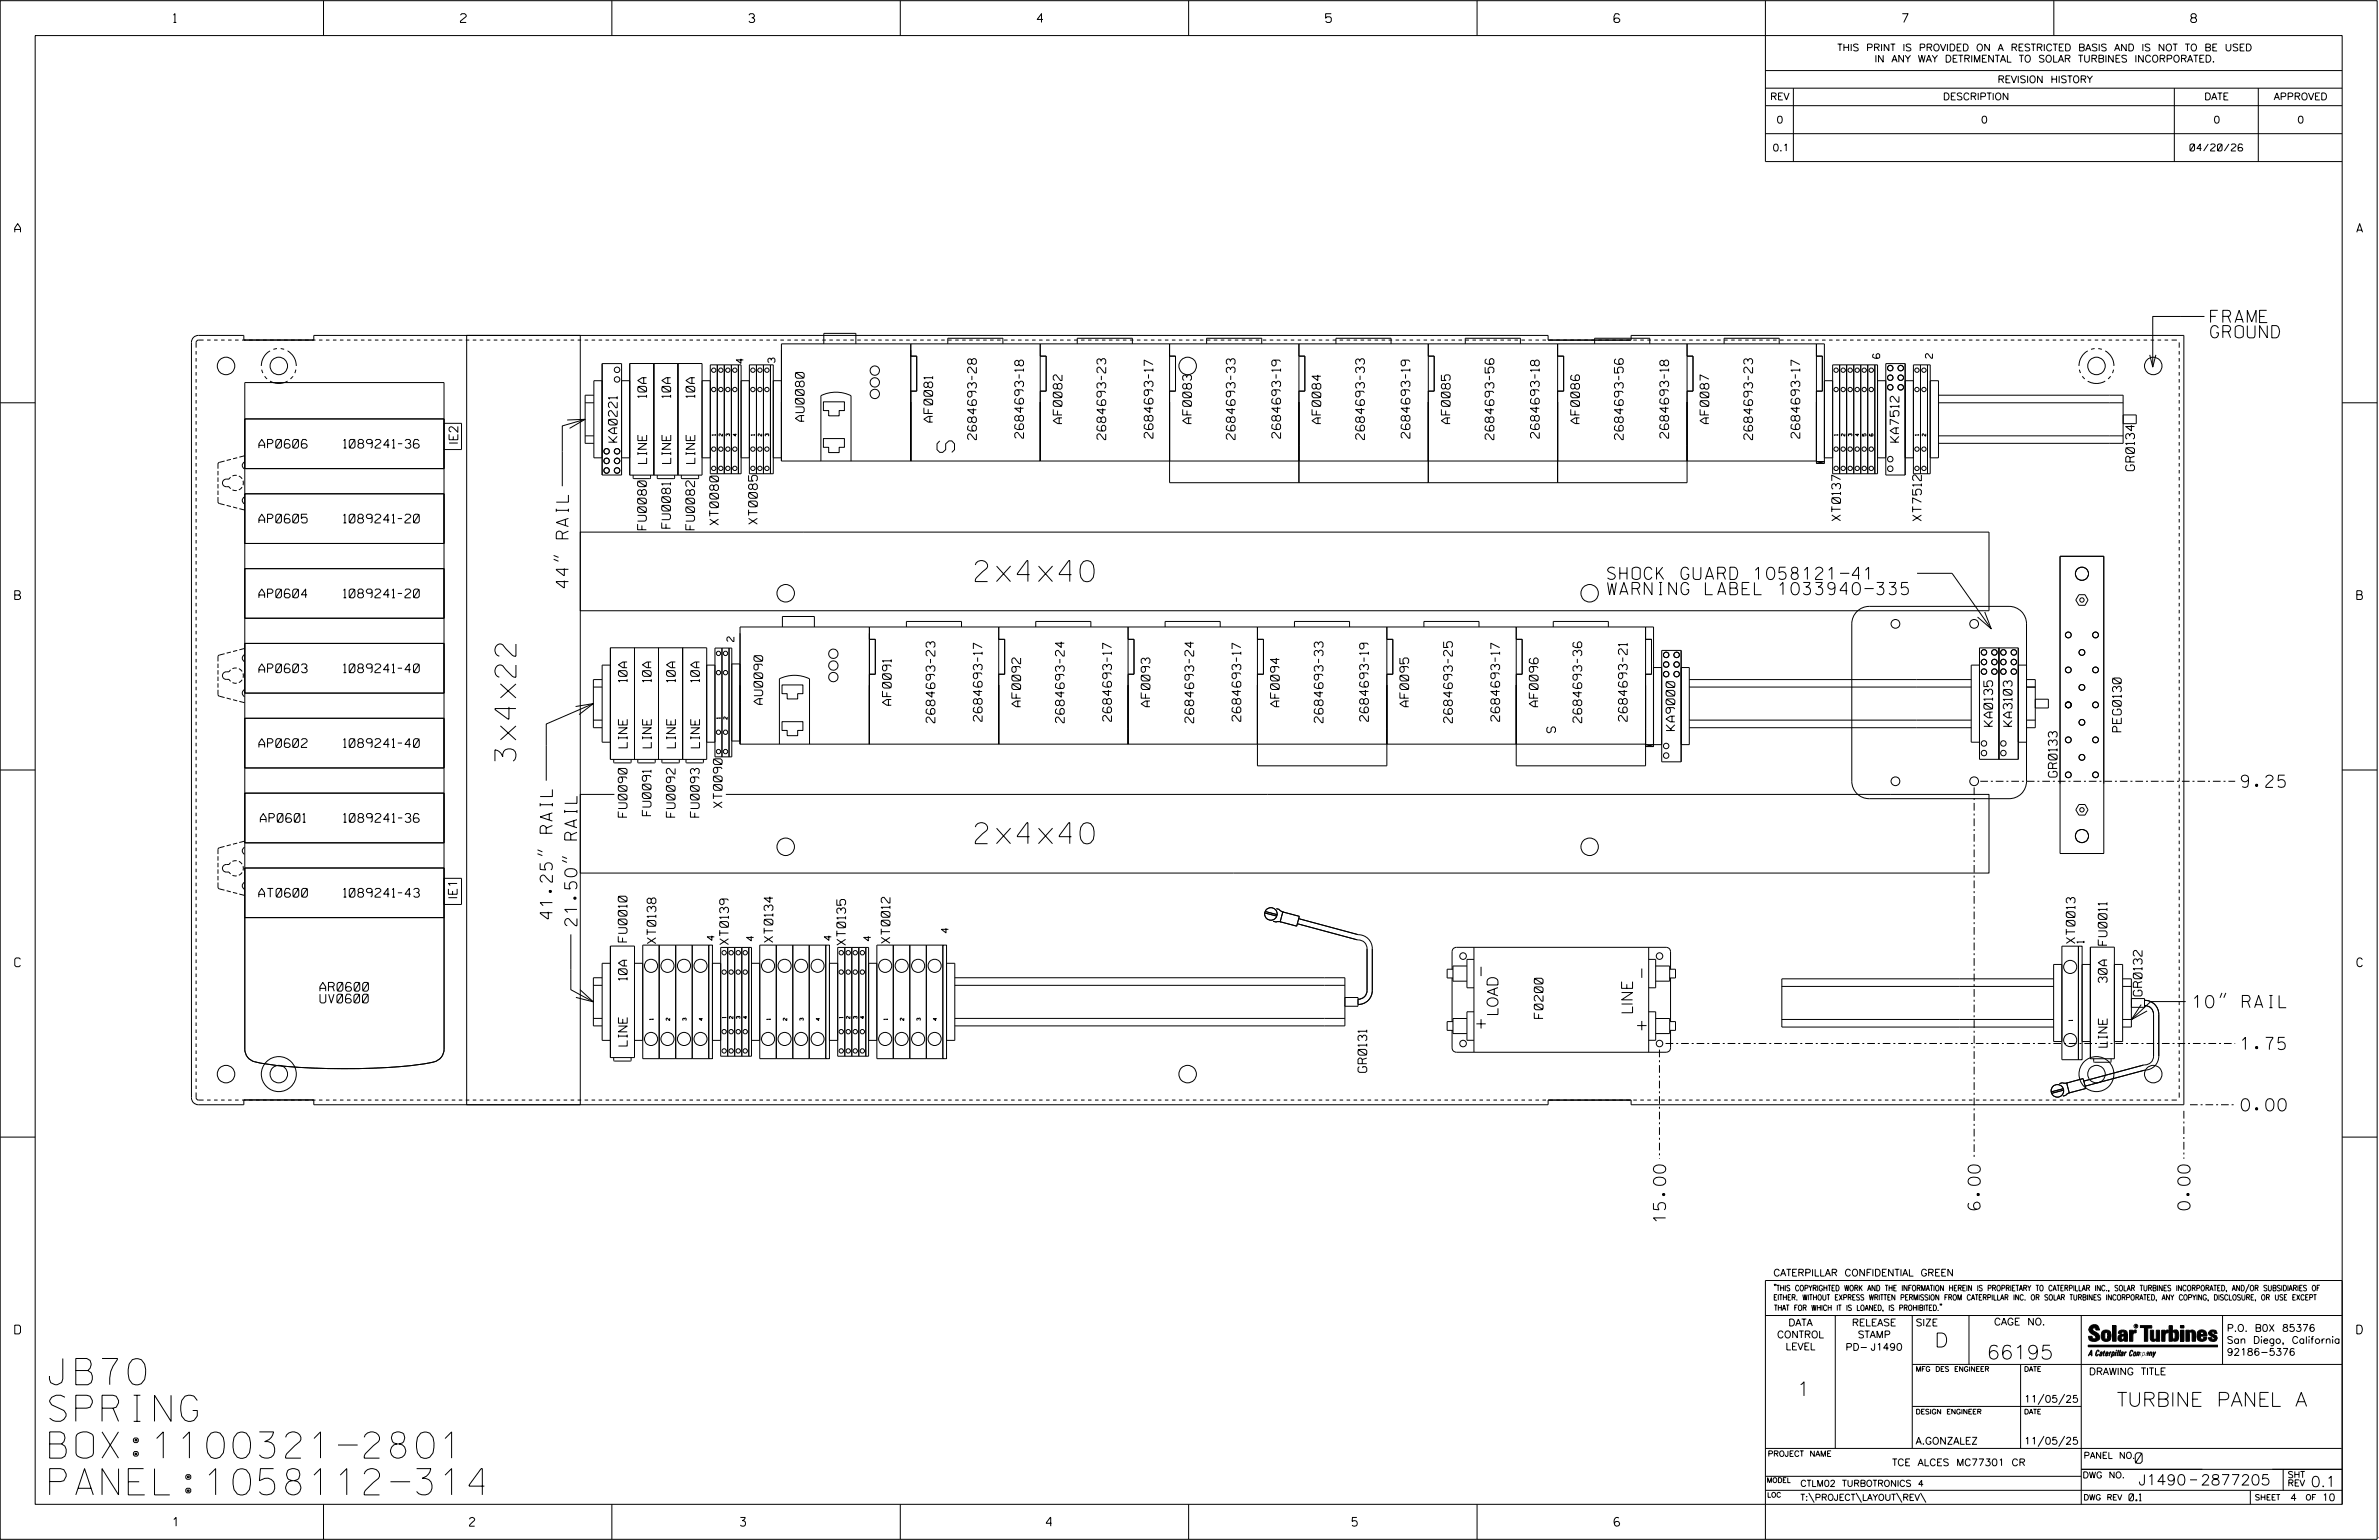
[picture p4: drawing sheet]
<svg xmlns="http://www.w3.org/2000/svg" width="864mm" height="559mm" viewBox="0 0 864 559" stroke-linecap="round" stroke-linejoin="round" font-family="sans-serif">
<defs><g id="words">
<g font-size="9.5">
<text x="18" y="502.5">JB70</text>
<text x="18" y="515.8">SPRING</text>
<text x="18" y="529.1">BOX:1100321-2801</text>
<text x="18" y="542.4">PANEL:1058112-314</text>
</g>
<g font-size="7.6">
<text x="354" y="211">2x4x40</text>
<text x="187.3" y="276.2" transform="rotate(-90 187.3 276.2)">3x4x22</text>
<text x="354" y="306.1">2x4x40</text>
</g>
<text font-size="6.3" x="346.5" y="164.1" transform="rotate(-90 346.5 164.1)">S</text>
<g font-size="5.1">
<text x="702.3" y="488.8">D</text>
<text x="721.2" y="493.2">66195</text>
<text x="652.2" y="506.5">1</text>
<text x="768.4" y="510.3">TURBINE PANEL A</text>
</g>
<g font-size="4.4">
<text x="802.5" y="117">FRAME</text>
<text x="802.5" y="122.6">GROUND</text>
<text x="206.4" y="213.3" transform="rotate(-90 206.4 213.3)">44&quot; RAIL</text>
<text x="583.6" y="215.8">WARNING LABEL 1033940-335</text>
<text x="583.6" y="210.3">SHOCK GUARD 1058121-41</text>
<text x="813.6" y="285.7">9.25</text>
<text x="200.5" y="333.4" transform="rotate(-90 200.5 333.4)">41.25&quot; RAIL</text>
<text x="209.4" y="335.9" transform="rotate(-90 209.4 335.9)">21.50&quot; RAIL</text>
<text x="796.2" y="365.7">10&quot; RAIL</text>
<text x="813.6" y="380.9">1.75</text>
<text x="813.6" y="403.1">0.00</text>
<text x="604.6" y="443.4" transform="rotate(-90 604.6 443.4)">15.00</text>
<text x="718.8" y="439" transform="rotate(-90 718.8 439)">6.00</text>
<text x="795" y="439" transform="rotate(-90 795 439)">0.00</text>
</g>
<g font-size="4">
<text x="539.3" y="354.9" transform="rotate(-90 539.3 354.9)">-</text>
<text x="597.7" y="355.6" transform="rotate(-90 597.7 355.6)">-</text>
<text x="543.8" y="368.9" transform="rotate(-90 543.8 368.9)">LOAD</text>
<text x="592.6" y="368.3" transform="rotate(-90 592.6 368.3)">LINE</text>
<text x="539.3" y="374" transform="rotate(-90 539.3 374)">+</text>
</g>
<g font-size="3.8">
<text x="775.1" y="531">0</text>
<text x="776.3" y="538.9">J1490</text>
<text x="798.8" y="538.9">2877205</text>
<text x="838.8" y="539.5">0.1</text>
</g>
<g font-size="3.2">
<text x="63" y="8.2">1</text>
<text x="167.2" y="8.2">2</text>
<text x="271.8" y="8.2">3</text>
<text x="376.5" y="8.2">4</text>
<text x="481.2" y="8.2">5</text>
<text x="690.6" y="8.2">7</text>
<text x="795.3" y="8.2">8</text>
<text x="5.4" y="84.3">A</text>
<text x="855.5" y="84.3">A</text>
<text x="234.7" y="144.3" transform="rotate(-90 234.7 144.3)">10A</text>
<text x="243.4" y="144.3" transform="rotate(-90 243.4 144.3)">10A</text>
<text x="252.2" y="144.3" transform="rotate(-90 252.2 144.3)">10A</text>
<text x="291.9" y="152.8" transform="rotate(-90 291.9 152.8)">AU0080</text>
<text x="338.6" y="153.2" transform="rotate(-90 338.6 153.2)">AF0081</text>
<text x="385.5" y="153.7" transform="rotate(-90 385.5 153.7)">AF0082</text>
<text x="432.5" y="153.7" transform="rotate(-90 432.5 153.7)">AF0083</text>
<text x="479.5" y="153.7" transform="rotate(-90 479.5 153.7)">AF0084</text>
<text x="526.4" y="153.7" transform="rotate(-90 526.4 153.7)">AF0085</text>
<text x="573.4" y="153.7" transform="rotate(-90 573.4 153.7)">AF0086</text>
<text x="620.3" y="153.7" transform="rotate(-90 620.3 153.7)">AF0087</text>
<text x="166.2" y="161.4" transform="rotate(-90 166.2 161.4)">IE2</text>
<text x="224" y="160.5" transform="rotate(-90 224 160.5)">KA0221</text>
<text x="354.4" y="159.5" transform="rotate(-90 354.4 159.5)">2684693-28</text>
<text x="371.6" y="159" transform="rotate(-90 371.6 159)">2684693-18</text>
<text x="401.4" y="159.5" transform="rotate(-90 401.4 159.5)">2684693-23</text>
<text x="418.5" y="159" transform="rotate(-90 418.5 159)">2684693-17</text>
<text x="448.4" y="159.5" transform="rotate(-90 448.4 159.5)">2684693-33</text>
<text x="464.8" y="159" transform="rotate(-90 464.8 159)">2684693-19</text>
<text x="495.3" y="159.5" transform="rotate(-90 495.3 159.5)">2684693-33</text>
<text x="511.8" y="159" transform="rotate(-90 511.8 159)">2684693-19</text>
<text x="542.3" y="159.5" transform="rotate(-90 542.3 159.5)">2684693-56</text>
<text x="558.8" y="159" transform="rotate(-90 558.8 159)">2684693-18</text>
<text x="589.2" y="159.5" transform="rotate(-90 589.2 159.5)">2684693-56</text>
<text x="605.7" y="159" transform="rotate(-90 605.7 159)">2684693-18</text>
<text x="636.2" y="159.5" transform="rotate(-90 636.2 159.5)">2684693-23</text>
<text x="653.3" y="159" transform="rotate(-90 653.3 159)">2684693-17</text>
<text x="689.3" y="160.5" transform="rotate(-90 689.3 160.5)">KA7512</text>
<text x="94" y="162.6">AP0606</text>
<text x="124.7" y="162.6">1089241-36</text>
<text x="234.7" y="168.2" transform="rotate(-90 234.7 168.2)">LINE</text>
<text x="243.5" y="168.2" transform="rotate(-90 243.5 168.2)">LINE</text>
<text x="252.2" y="168.2" transform="rotate(-90 252.2 168.2)">LINE</text>
<text x="774.8" y="170.8" transform="rotate(-90 774.8 170.8)">GR0134</text>
<text x="94" y="189.8">AP0605</text>
<text x="124.7" y="189.8">1089241-20</text>
<text x="243.4" y="191.7" transform="rotate(-90 243.4 191.7)">FU0081</text>
<text x="260.8" y="190.5" transform="rotate(-90 260.8 190.5)">XT0080</text>
<text x="274.9" y="190.2" transform="rotate(-90 274.9 190.2)">XT0085</text>
<text x="668.1" y="188.9" transform="rotate(-90 668.1 188.9)">XT0137</text>
<text x="697.5" y="189" transform="rotate(-90 697.5 189)">XT7512</text>
<text x="234.6" y="192.2" transform="rotate(-90 234.6 192.2)">FU0080</text>
<text x="252.1" y="192.2" transform="rotate(-90 252.1 192.2)">FU0082</text>
<text x="5.4" y="217.5">B</text>
<text x="94" y="216.9">AP0604</text>
<text x="124.7" y="216.9">1089241-20</text>
<text x="855.6" y="217.5">B</text>
<text x="94" y="244.1">AP0603</text>
<text x="124.7" y="244.1">1089241-40</text>
<text x="227.7" y="247.5" transform="rotate(-90 227.7 247.5)">10A</text>
<text x="236.4" y="247.5" transform="rotate(-90 236.4 247.5)">10A</text>
<text x="245.1" y="247.5" transform="rotate(-90 245.1 247.5)">10A</text>
<text x="253.9" y="247.5" transform="rotate(-90 253.9 247.5)">10A</text>
<text x="276.9" y="255.6" transform="rotate(-90 276.9 255.6)">AU0090</text>
<text x="323.5" y="255.9" transform="rotate(-90 323.5 255.9)">AF0091</text>
<text x="370.5" y="256.4" transform="rotate(-90 370.5 256.4)">AF0092</text>
<text x="417.4" y="256.4" transform="rotate(-90 417.4 256.4)">AF0093</text>
<text x="464.4" y="256.4" transform="rotate(-90 464.4 256.4)">AF0094</text>
<text x="511.4" y="256.4" transform="rotate(-90 511.4 256.4)">AF0095</text>
<text x="558.3" y="256.4" transform="rotate(-90 558.3 256.4)">AF0096</text>
<text x="339.4" y="262.3" transform="rotate(-90 339.4 262.3)">2684693-23</text>
<text x="356.5" y="261.7" transform="rotate(-90 356.5 261.7)">2684693-17</text>
<text x="386.3" y="262.3" transform="rotate(-90 386.3 262.3)">2684693-24</text>
<text x="403.5" y="261.7" transform="rotate(-90 403.5 261.7)">2684693-17</text>
<text x="433.3" y="262.3" transform="rotate(-90 433.3 262.3)">2684693-24</text>
<text x="450.4" y="261.7" transform="rotate(-90 450.4 261.7)">2684693-17</text>
<text x="480.3" y="262.2" transform="rotate(-90 480.3 262.2)">2684693-33</text>
<text x="496.8" y="261.7" transform="rotate(-90 496.8 261.7)">2684693-19</text>
<text x="527.2" y="262.3" transform="rotate(-90 527.2 262.3)">2684693-25</text>
<text x="544.4" y="261.7" transform="rotate(-90 544.4 261.7)">2684693-17</text>
<text x="574.2" y="262.2" transform="rotate(-90 574.2 262.2)">2684693-36</text>
<text x="590.7" y="261.7" transform="rotate(-90 590.7 261.7)">2684693-21</text>
<text x="723.3" y="263.6" transform="rotate(-90 723.3 263.6)">KA0135</text>
<text x="730.4" y="263.6" transform="rotate(-90 730.4 263.6)">KA3103</text>
<text x="564.7" y="265.8" transform="rotate(-90 564.7 265.8)">S</text>
<text x="608" y="265.1" transform="rotate(-90 608 265.1)">KA9000</text>
<text x="770" y="265.5" transform="rotate(-90 770 265.5)">PEG0130</text>
<text x="94" y="271.2">AP0602</text>
<text x="124.7" y="271.2">1089241-40</text>
<text x="227.7" y="271.3" transform="rotate(-90 227.7 271.3)">LINE</text>
<text x="236.4" y="271.3" transform="rotate(-90 236.4 271.3)">LINE</text>
<text x="245.2" y="271.3" transform="rotate(-90 245.2 271.3)">LINE</text>
<text x="253.9" y="271.3" transform="rotate(-90 253.9 271.3)">LINE</text>
<text x="746.8" y="282" transform="rotate(-90 746.8 282)">GR0133</text>
<text x="262.1" y="293" transform="rotate(-90 262.1 293)">XT0090</text>
<text x="94.5" y="298.4">AP0601</text>
<text x="124.7" y="298.4">1089241-36</text>
<text x="227.6" y="296.5" transform="rotate(-90 227.6 296.5)">FU0090</text>
<text x="236.3" y="296" transform="rotate(-90 236.3 296)">FU0091</text>
<text x="245.1" y="296.5" transform="rotate(-90 245.1 296.5)">FU0092</text>
<text x="253.8" y="296.5" transform="rotate(-90 253.8 296.5)">FU0093</text>
<text x="93.9" y="325.5">AT0600</text>
<text x="124.7" y="325.5">1089241-43</text>
<text x="165.9" y="326.3" transform="rotate(-90 165.9 326.3)">IE1</text>
<text x="227.6" y="341.8" transform="rotate(-90 227.6 341.8)">FU0010</text>
<text x="280.6" y="341.9" transform="rotate(-90 280.6 341.9)">XT0134</text>
<text x="238.1" y="342.4" transform="rotate(-90 238.1 342.4)">XT0138</text>
<text x="264.5" y="342.7" transform="rotate(-90 264.5 342.7)">XT0139</text>
<text x="307" y="342.9" transform="rotate(-90 307 342.9)">XT0135</text>
<text x="323.1" y="342.2" transform="rotate(-90 323.1 342.2)">XT0012</text>
<text x="753.2" y="342.3" transform="rotate(-90 753.2 342.3)">XT0013</text>
<text x="764.8" y="343" transform="rotate(-90 764.8 343)">FU0011</text>
<text x="5.4" y="350.8">C</text>
<text x="855.6" y="350.8">C</text>
<text x="116.1" y="359.6">AR0600</text>
<text x="227.7" y="355.7" transform="rotate(-90 227.7 355.7)">10A</text>
<text x="764.9" y="356.6" transform="rotate(-90 764.9 356.6)">30A</text>
<text x="116.2" y="363.9">UV0600</text>
<text x="777.6" y="361.4" transform="rotate(-90 777.6 361.4)">GR0132</text>
<text x="560.1" y="369.5" transform="rotate(-90 560.1 369.5)">F0200</text>
<text x="227.7" y="379.6" transform="rotate(-90 227.7 379.6)">LINE</text>
<text x="764.9" y="380" transform="rotate(-90 764.9 380)">LINE</text>
<text x="496.2" y="389.1" transform="rotate(-90 496.2 389.1)">GR0131</text>
<text x="5.4" y="484">D</text>
<text x="855.6" y="484">D</text>
<text x="62.8" y="553.8">1</text>
<text x="170.4" y="553.8">2</text>
<text x="268.8" y="553.8">3</text>
<text x="379.8" y="553.8">4</text>
<text x="490.8" y="553.8">5</text>
<text x="585.9" y="553.8">6</text>
</g>
<g font-size="2.5">
<text x="666.9" y="18.5">THIS PRINT IS PROVIDED ON A RESTRICTED BASIS AND IS NOT TO BE USED</text>
<text x="680.5" y="22.6">IN ANY WAY DETRIMENTAL TO SOLAR TURBINES INCORPORATED.</text>
<text x="725.1" y="30">REVISION HISTORY</text>
<text x="642.6" y="36.3">REV</text>
<text x="705.3" y="36.3">DESCRIPTION</text>
<text x="800.2" y="36.3">DATE</text>
<text x="825.4" y="36.3">APPROVED</text>
<text x="644.9" y="44.7">0</text>
<text x="719.1" y="44.7">0</text>
<text x="803.5" y="44.7">0</text>
<text x="834" y="44.7">0</text>
<text x="643.5" y="54.8">0.1</text>
<text x="795" y="54.8">04/20/26</text>
<text x="269.8" y="131.8" transform="rotate(-90 269.8 131.8)">4</text>
<text x="281.3" y="131.6" transform="rotate(-90 281.3 131.6)">3</text>
<text x="682.3" y="130" transform="rotate(-90 682.3 130)">6</text>
<text x="701.5" y="130" transform="rotate(-90 701.5 130)">2</text>
<text x="266.4" y="232.7" transform="rotate(-90 266.4 232.7)">2</text>
<text x="259.3" y="341.2" transform="rotate(-90 259.3 341.2)">4</text>
<text x="273.6" y="341.4" transform="rotate(-90 273.6 341.4)">4</text>
<text x="301.8" y="341.2" transform="rotate(-90 301.8 341.2)">4</text>
<text x="316.1" y="341.4" transform="rotate(-90 316.1 341.4)">4</text>
<text x="344.3" y="338.5" transform="rotate(-90 344.3 338.5)">4</text>
<text x="756.5" y="342.2" transform="rotate(-90 756.5 342.2)">1</text>
<text x="643.8" y="463">CATERPILLAR CONFIDENTIAL GREEN</text>
<text x="645.1" y="485.5">CONTROL</text>
<text x="649.2" y="481.1">DATA</text>
<text x="672.3" y="481.1">RELEASE</text>
<text x="674.4" y="485.5">STAMP</text>
<text x="695.4" y="481.1">SIZE</text>
<text x="723.8" y="480.8">CAGE NO.</text>
<text x="808.4" y="483.1">P.O. B0X 85376</text>
<text x="648.2" y="489.8">LEVEL</text>
<text x="669.9" y="490">PD- J1490</text>
<text x="808.4" y="487.5">San Diego, California</text>
<text x="808.4" y="491.8">92186-5376</text>
<text x="758.3" y="498.9">DRAWING TITLE</text>
<text x="734.8" y="508.9">11/05/25</text>
<text x="695.4" y="524.1">A.GONZALEZ</text>
<text x="734.8" y="524.1">11/05/25</text>
<text x="686.8" y="531.9">TCE ALCES MC77301 CR</text>
<text x="772.8" y="544.6">0.1</text>
<text x="831.4" y="544.6">4</text>
<text x="842.9" y="544.6">10</text>
</g>
<g font-size="2.3">
<text x="756.4" y="529.2">PANEL NO.</text>
<text x="653.5" y="539.4">CTLM02 TURBOTRONICS 4</text>
<text x="756" y="536.3">DWG NO.</text>
<text x="830.4" y="539.3">REV</text>
<text x="830.4" y="536.2">SHT</text>
<text x="653.5" y="544.5">T:\PROJECT\LAYOUT\REV\</text>
</g>
<g font-size="2">
<text x="643.8" y="468.4">&quot;THIS COPYRIGHTED WORK AND THE INFORMATION HEREIN IS PROPRIETARY TO CATERPILLAR INC., SOLAR TURBINES INCORPORATED, AND/OR SUBSIDIARIES OF</text>
<text x="643.8" y="471.8">EITHER. WITHOUT EXPRESS WRITTEN PERMISSION FROM CATERPILLAR INC. OR SOLAR TURBINES INCORPORATED, ANY COPYING, DISCLOSURE, OR USE EXCEPT</text>
<text x="644" y="475.6">THAT FOR WHICH IT IS LOANED, IS PROHIBITED.&quot;</text>
<text x="641.7" y="528.5">PROJECT NAME</text>
<text x="756.3" y="544.3">DWG REV</text>
<text x="818.5" y="544.3">SHEET</text>
<text x="836.9" y="544.3">OF</text>
</g>
<g font-size="1.8">
<text x="695.4" y="497.6">MFG DES ENGINEER</text>
<text x="734.8" y="497.6">DATE</text>
<text x="695.4" y="513.1">DESIGN ENGINEER</text>
<text x="734.8" y="513.1">DATE</text>
<text x="641.3" y="538">MODEL</text>
<text x="641.5" y="543.3">LOC</text>
</g>
<g font-size="1.3">
<text x="259.7" y="158" transform="rotate(-90 259.7 158)">1</text>
<text x="262.3" y="158.2" transform="rotate(-90 262.3 158.2)">2</text>
<text x="264.8" y="158.2" transform="rotate(-90 264.8 158.2)">3</text>
<text x="267.4" y="158.2" transform="rotate(-90 267.4 158.2)">4</text>
<text x="273.9" y="158" transform="rotate(-90 273.9 158)">1</text>
<text x="276.5" y="158.2" transform="rotate(-90 276.5 158.2)">2</text>
<text x="279" y="158.2" transform="rotate(-90 279 158.2)">3</text>
<text x="667.2" y="158" transform="rotate(-90 667.2 158)">1</text>
<text x="669.7" y="158.2" transform="rotate(-90 669.7 158.2)">2</text>
<text x="672.3" y="158.2" transform="rotate(-90 672.3 158.2)">3</text>
<text x="674.8" y="158.2" transform="rotate(-90 674.8 158.2)">4</text>
<text x="677.4" y="158.2" transform="rotate(-90 677.4 158.2)">5</text>
<text x="696.5" y="158" transform="rotate(-90 696.5 158)">1</text>
<text x="699.1" y="158.2" transform="rotate(-90 699.1 158.2)">2</text>
<text x="261.4" y="260.8" transform="rotate(-90 261.4 260.8)">1</text>
<text x="264" y="261" transform="rotate(-90 264 261)">2</text>
<text x="237.1" y="370.1" transform="rotate(-90 237.1 370.1)">1</text>
<text x="243.1" y="370.3" transform="rotate(-90 243.1 370.3)">2</text>
<text x="249.1" y="370.3" transform="rotate(-90 249.1 370.3)">3</text>
<text x="255.1" y="370.3" transform="rotate(-90 255.1 370.3)">4</text>
<text x="263.5" y="369.4" transform="rotate(-90 263.5 369.4)">1</text>
<text x="266.1" y="369.6" transform="rotate(-90 266.1 369.6)">2</text>
<text x="268.6" y="369.6" transform="rotate(-90 268.6 369.6)">3</text>
<text x="271.2" y="369.6" transform="rotate(-90 271.2 369.6)">4</text>
<text x="279.6" y="370.1" transform="rotate(-90 279.6 370.1)">1</text>
<text x="285.6" y="370.3" transform="rotate(-90 285.6 370.3)">2</text>
<text x="291.6" y="370.3" transform="rotate(-90 291.6 370.3)">3</text>
<text x="297.6" y="370.3" transform="rotate(-90 297.6 370.3)">4</text>
<text x="306" y="369.4" transform="rotate(-90 306 369.4)">1</text>
<text x="308.6" y="369.6" transform="rotate(-90 308.6 369.6)">2</text>
<text x="311.1" y="369.6" transform="rotate(-90 311.1 369.6)">3</text>
<text x="313.7" y="369.6" transform="rotate(-90 313.7 369.6)">4</text>
<text x="322.1" y="370.1" transform="rotate(-90 322.1 370.1)">1</text>
<text x="328.1" y="370.3" transform="rotate(-90 328.1 370.3)">2</text>
<text x="334.1" y="370.3" transform="rotate(-90 334.1 370.3)">3</text>
<text x="340.1" y="370.3" transform="rotate(-90 340.1 370.3)">4</text>
<text x="752.3" y="370.5" transform="rotate(-90 752.3 370.5)">1</text>
</g>
<text font-size=".9" x="775.1" y="481.7">R</text>
</g></defs>
<g fill="none" stroke="#000" stroke-width=".36">
<path d="M.1 .2h862.8v558.4h-862.8zM12.8 12.9h837.4v533h-837.4zM117.4 .2v12.7M222.1 .2v12.7M326.8 .2v12.7M431.5 .2v12.7M536.2 .2v12.7M587.9 5.5l-.5-.5h-1l-.5 1v1.7l.5 .4h1l.6-.4v-.6l-.6-.5h-1l-.5 .5M640.9 .2v58.4h209.3M745.6 .2v12.7M640.9 25.6h209.3M640.9 32h209.3"/>
<path d="M640.9 38.3h209.3M651 32v26.6M789.3 32v26.6M819.8 32v26.6M640.9 48.5h209.3M800.2 114.8h-18.7v18.4M71.2 127.4v1.3M71.2 129.9v1.3M71.2 132.5v1.2M71.2 135v1.3M71.2 137.5v1.3M73.9 123.4h-1.9l-.6 .3-.2 .5v2"/>
<path d="M75.2 123.4h1.2M77.7 123.4h1.3M80.3 123.4h1.2M82.8 123.4h1.3M85.3 123.4h1.3M87.9 123.4h26.6M88.5 123.4h25.4M88.5 123.4v-1.7h-16.5a2.53 2.53 0 0 0-2.5 2.5v274.1a2.53 2.53 0 0 0 2.5 2.6h16.5v-1.7M95 134.1l.4 1.3M96.1 136.5l.8 1M98 138.3l2.8 .8 1.9-.1 1.7-.7M98 127.3l-1.6 1.4-.8 1.1-.5 1.3-.2 1.7"/>
<path d="M100.5 126.5l-1.3 .3M101.9 126.5l1.3 .3M104.4 127.3l1.7 1.4 .8 1.2 .7 2.9M106.3 136.5l-.9 1M107.4 134.1l-.4 1.3M113.9 123.4v-1.7h448.1v1.7h30.1v-1.7h200.7v279.2h-200.7v-1.7h-30.1v1.7h-448.1v-1.7M115.8 123.4h1.3M118.3 123.4h1.3M120.9 123.4h1.2M123.4 123.4h1.3M125.9 123.4h1.3M128.5 123.4h1.3"/>
<path d="M131 123.4h1.3M133.6 123.4h1.2M136.1 123.4h1.3M138.6 123.4h1.3M141.2 123.4h1.3M143.7 123.4h1.3M146.3 123.4h1.2M148.8 123.4h1.3M151.3 123.4h1.3M153.9 123.4h1.2M156.4 123.4h1.3M158.9 123.4h1.3"/>
<path d="M161.5 123.4h1.2M164 123.4h1.3M166.5 123.4h1.3M169.1 123.4h1.3M169.4 121.7h41.2v279.2h-41.2zM171.6 123.4h1.3M174.2 123.4h1.2M176.7 123.4h1.3M179.2 123.4h1.3M181.8 123.4h1.3M184.3 123.4h1.3M186.9 123.4h1.2"/>
<path d="M189.4 123.4h1.3M191.9 123.4h1.3M194.5 123.4h1.3M197 123.4h1.3M199.5 123.4h1.3M202.1 123.4h1.2M204.6 123.4h1.3M207.2 123.4h1.2M209.7 123.4h1.3M212.2 123.4h1.3M214.8 123.4h1.2M217.3 123.4h1.3"/>
<path d="M218.6 138.1h-3v28h3M218.6 131.9h7v40.5h-7zM219.9 123.4h1.2M222.4 123.4h1.3M224.9 123.4h1.3M225.6 138.1h3M227.5 123.4h1.2M228.6 131.9h26.2v40.5h-26.2zM230 123.4h1.3M232.6 123.4h1.2M235.1 123.4h1.3M237.3 131.9v40.5"/>
<path d="M237.6 123.4h1.3M240.1 123.4h1.3M242.7 123.4h1.2M245.2 123.4h1.3M246.1 131.9v40.5M247.8 123.4h1.2M250.3 123.4h1.3M252.8 123.4h1.3M254.8 138.1h3M255.4 123.4h1.2M257.9 123.4h1.3M260.4 132.4v39.5h8.6v-39.5"/>
<path d="M260.5 123.4h1.2M262.9 132.4v39.5M263 123.4h1.3M265.5 132.4v39.5M265.5 123.4h1.3M268.1 123.4h1.2M269 138.1h3M270.6 123.4h1.3M273.2 123.4h1.2M274.6 132.4v39.5h6.1v-39.5h-8.7v39.5M275.7 123.4h1.3M277.1 132.4v39.5"/>
<path d="M278.2 123.4h1.3M279.7 132.4v39.5M280.7 138.1h3M280.7 123.4h1.3M283.3 123.4h1.3M285.8 123.4h1.3M288.4 123.4h1.2M290.9 123.4h1.3M293.4 123.4h1.3M296 123.4h1.3M298.5 123.4h1.3M299 124.8v-3.8h11.7v3.8"/>
<path d="M301.1 123.4h1.2M303.6 123.4h1.3M306.1 123.4h1.3M308.7 123.4h1.3M311.2 123.4h1.3M313.8 123.4h1.2M316.3 123.4h1.3M318.8 123.4h1.3M321.3 123.4h1.3M323.9 123.4h1.3M326.4 123.4h1.3M329 123.4h1.2"/>
<path d="M330.6 129.2h2.2v12.7h-2.2M330.6 124.8v42.5M331.5 123.4h1.3M334 123.4h1.3M336.6 123.4h1.3M339.1 123.4h1.3M341.7 123.4h1.2M344.1 124.8v-2.1h20v2.1M344.2 123.4h1.3M346.7 123.4h1.3M349.3 123.4h1.3M351.8 123.4h1.3"/>
<path d="M354.4 123.4h1.2M356.9 123.4h1.3M359.4 123.4h1.3M361.9 123.4h1.3M364.5 123.4h1.3M367 123.4h1.3M369.6 123.4h1.2M372.1 123.4h1.3M374.6 123.4h1.3M377.2 123.4h1.3M377.6 129.2h2.2v12.7h-2.2M377.6 124.8v42.5"/>
<path d="M379.7 123.4h1.3M382.3 123.4h1.2M384.8 123.4h1.3M387.3 123.4h1.3M389.9 123.4h1.3M391.1 124.8v-2.1h20v2.1M392.4 123.4h1.3M395 123.4h1.2M397.5 123.4h1.3M400 123.4h1.3M402.6 123.4h1.2M405.1 123.4h1.3"/>
<path d="M407.6 123.4h1.3M410.2 123.4h1.2M412.7 123.4h1.3M415.3 123.4h1.2M417.8 123.4h1.3M420.3 123.4h1.3M422.9 123.4h1.2M424.6 124.8v50.4h187.8v-50.4M424.6 129.2h2.1v12.7h-2.1M425.4 123.4h1.3M428 123.4h1.2M430.5 123.4h1.3"/>
<path d="M433 123.4h1.3M435.6 123.4h1.2M438 124.8v-2.1h20v2.1M438.1 123.4h1.3M440.6 123.4h1.3M443.2 123.4h1.2M445.7 123.4h1.3M448.2 123.4h1.3M450.8 123.4h1.2M453.3 123.4h1.3M455.9 123.4h1.2M458.4 123.4h1.3"/>
<path d="M460.9 123.4h1.3M463.5 123.4h1.2M466 123.4h1.3M468.6 123.4h1.2M471.1 123.4h1.3M471.5 129.2h2.2v12.7h-2.2M471.5 124.8v50.4M473.6 123.4h1.3M476.2 123.4h1.2M478.7 123.4h1.3M481.2 123.4h1.3M483.8 123.4h1.2"/>
<path d="M485 124.8v-2.1h20v2.1M486.3 123.4h1.3M488.8 123.4h1.3M491.4 123.4h1.3M493.9 123.4h1.3M496.5 123.4h1.2M499 123.4h1.3M501.5 123.4h1.3M504.1 123.4h1.3M506.6 123.4h1.3M509.2 123.4h1.2M511.7 123.4h1.3"/>
<path d="M514.2 123.4h1.3M516.8 123.4h1.3M518.5 129.2h2.1v12.7h-2.1M518.5 124.8v50.4M519.3 123.4h1.3M521.8 123.4h1.3M524.4 123.4h1.2M526.9 123.4h1.3M529.4 123.4h1.3M531.9 124.8v-2.1h20v2.1M532 123.4h1.3M534.5 123.4h1.3"/>
<path d="M537.1 123.4h1.2M539.6 123.4h1.3M542.1 123.4h1.3M544.7 123.4h1.3M547.2 123.4h1.3M549.8 123.4h1.2M552.3 123.4h1.3M554.8 123.4h1.3M557.4 123.4h1.3M559.9 123.4h1.3M565.4 124.8v50.4M565.4 129.2h2.2v12.7h-2.2"/>
<path d="M578.9 124.8v-2.1h20v2.1M592.9 123.4h1.3M595.5 123.4h1.2M598 123.4h1.3M600.5 123.4h1.3M603 123.4h1.3M605.6 123.4h1.2M608.1 123.4h1.3M610.7 123.4h1.2M612.4 129.2h2.2v12.7h-2.2M613.2 123.4h1.3M615.7 123.4h1.3"/>
<path d="M618.3 123.4h1.2M620.8 123.4h1.3M623.4 123.4h1.2M625.9 124.8v-2.1h20v2.1M625.9 123.4h1.3M628.4 123.4h1.3M631 123.4h1.2M633.5 123.4h1.3M636.1 123.4h1.2M638.6 123.4h1.3M641.1 123.4h1.3M643.6 123.4h1.3"/>
<path d="M646.2 123.4h1.3M648.7 123.4h1.3M651.3 123.4h1.2M653.8 123.4h1.3M656.3 123.4h1.3M658.9 123.4h1.3M659.4 129.2h2.1v12.7h-2.1M659.4 124.8v43.4M661.4 123.4h1.3M662.3 138.1h3M664 123.4h1.2M666.5 123.4h1.3"/>
<path d="M667.8 132.4v39.5h13.8v-39.5h-16.3v39.5M669 123.4h1.3M670.3 132.4v39.5M671.6 123.4h1.3M672.9 132.4v39.5M674.1 123.4h1.3M675.5 132.4v39.5M676.7 123.4h1.2M678 132.4v39.5M679.2 123.4h1.3M680.6 132.4v39.5M681.6 138.1h3"/>
<path d="M681.7 123.4h1.3M684.2 123.4h1.3M684.6 131.9h7v40.5h-7zM686.8 123.4h1.3M689.3 123.4h1.3M691.6 138.1h3M691.9 123.4h1.2M694.4 123.4h1.3M696.9 123.4h1.3M697.2 132.4v39.5h3.5v-39.5h-6.1v39.5M699.5 123.4h1.3M699.7 132.4v39.5"/>
<path d="M700.7 138.1h3v28h-3M702 123.4h1.3M704.6 123.4h1.2M707.1 123.4h1.3M709.6 123.4h1.3M712.2 123.4h1.3M714.7 123.4h1.3M717.3 123.4h1.2M719.8 123.4h1.3M722.3 123.4h1.3M724.9 123.4h1.2M727.4 123.4h1.3"/>
<path d="M729.9 123.4h1.3M732.5 123.4h1.2M735 123.4h1.3M737.6 123.4h1.2M740.1 123.4h1.3M742.6 123.4h1.3M745.2 123.4h1.2M747.7 123.4h1.3M750.3 123.4h1.2M752.8 123.4h1.3M754.8 134.1l.4 1.3M755.3 123.4h1.3"/>
<path d="M755.9 136.5l.9 1M757.9 123.4h1.2M757.9 138.3l2.7 .8 2-.1 1.6-.7M757.9 127.3l-1.7 1.4-.9 1.3-.6 2.8M760.4 126.5l-1.3 .3M760.4 123.4h1.3M761.7 126.5l1.3 .3M763 123.4h1.2M764.2 127.3l1.7 1.4 .8 1.2 .5 1.3 .2 1.6M765.5 123.4h1.2M766.2 136.5l-.9 1M767.2 134.1l-.4 1.3"/>
<path d="M768 123.4h1.3M770.5 123.4h1.3M773.1 123.4h1.2M775.6 123.4h1.3M778.2 123.4h1.2M780.4 128.8l1.1 4.4 1.1-4.4M780.7 123.4h1.3M783.2 123.4h1.3M785.8 123.4h1.2M788.3 123.4h1.9M791.1 124.2v2M791.1 127.4v1.3"/>
<path d="M791.1 129.9v1.3M791.1 132.5v1.2M791.1 135v1.3M791.1 137.5v1.3M.1 146.2h12.7M71.2 140.1v1.3M71.2 142.6v1.3M71.2 145.2v1.2M71.2 147.7v1.3M71.2 150.2v1.3M71.2 152.8v1.3M71.2 155.3v1.3"/>
<path d="M71.2 157.9v1.2M88.9 152h72.3v18h-72.3zM88.9 152h72.3M161.2 153.6h6.3v9.5h-6.3M205.9 152.4l6.5-.2-5.6 3.2M212.4 146.2h3.2M212.4 158.2h3.2M212.4 152.2l-8.3 2.4v21.8M215.6 143.4h-3.2v17.5h3.2M298.9 145.8h7.6v3.2h-1.9v1.9h-3.8v-1.9h-1.9zM298.9 159.1h7.6v3.2h-1.9v1.9h-3.8v-1.9h-1.9zM678.9 157.4l-.3 .6 .5 .2h.6l.2-.6-.2-.2-.4 .2 .2 .6"/>
<path d="M703.7 146.2h67M703.7 143.4h67v17.5h-67M703.7 158.2h67M770.7 150.6h4.8v3.1h-4.8M791.1 140.1v1.3M791.1 142.6v1.3M791.1 145.2v1.2M791.1 147.7v1.3M791.1 150.2v1.3M791.1 152.8v1.3M791.1 155.3v1.3M791.1 157.9v1.2"/>
<path d="M850.2 146.2h12.7M71.2 160.4v1.3M71.2 162.9v1.3M71.2 165.5v1.3M71.2 168v1.3M71.2 170.5v1.3M71.2 173.1v1.2M71.2 175.6v1.3M71.2 178.2v1.2M79.1 170.9v1.6M79.1 173.2v1.6M79.1 175.6v1.6"/>
<path d="M79.1 178v1.6M81.5 167.3l-2.1 .6-.3 .5v1.7M83.7 173.1l-.6 .7h-1a1.38 1.38 0 0 0-1.3 1.4 1.38 1.38 0 0 0 1.3 1.4h1l.6 .7M83.8 166.7l-1.5 .4M84.4 177.8l1.5 .2M85.9 172.5l-1.5 .2M86.1 166.1l-1.5 .4M86.7 172.7l1.2 1M87.9 176.7l-1.2 1.1M88.2 174.4v1.6M88.8 167.6a1.4 1.4 0 0 0-.9 1.3 1.4 1.4 0 0 0 .9 1.3M88.8 165.4l-1.9 .5"/>
<path d="M88.9 179.2h72.3v18h-72.3zM88.9 179.2h72.3M88.9 170h72.3M225.6 166.1h3M229.8 172.4v1l.3 .3h5.8l.2-.3v-1M238.6 172.4v1l.2 .3h5.8l.3-.3v-1M247.3 172.4v1l.3 .3h5.8l.2-.3v-1M254.8 166.1h3M257.8 171.9v-39.5h10.2v39.5M269 166.1h3M280.7 166.1h3M298 167.3v-23.7a12.4 12.4 0 0 1 10.9 0v23.7"/>
<path d="M659.4 167.3h-375.7v-42.5h378.6v43.4M659.4 168.2h2.9M662.3 168.2l-2.9-.7h2.9l-2.9 .7M662.3 166.1h3M681.6 166.1h3M691.6 166.1h3M791.1 160.4v1.3M791.1 162.9v1.3M791.1 165.5v1.3M791.1 168v1.3M791.1 170.5v1.3M791.1 173.1v1.2"/>
<path d="M791.1 175.6v1.3M791.1 178.2v1.2M71.2 180.7v1.3M71.2 183.2v1.3M71.2 185.8v1.2M71.2 188.3v1.3M71.2 190.9v1.2M71.2 193.4v1.3M71.2 195.9v1.3M71.2 198.5v1.2M79.1 180.4v1.7l.3 .5 2.1 .6M82.3 183.4l1.5 .4"/>
<path d="M84.6 184l1.5 .4M86.9 184.6l1.9 .5M88.8 180.3a1.37 1.37 0 0 0-.9 1.3 1.37 1.37 0 0 0 .9 1.2M88.9 197.2h72.3M210.6 193.1h511.4v28.5h-511.4zM791.1 180.7v1.3M791.1 183.2v1.3M791.1 185.8v1.2M791.1 188.3v1.3M791.1 190.9v1.2M791.1 193.4v1.3M791.1 195.9v1.3"/>
<path d="M791.1 198.5v1.2M71.2 201v1.3M71.2 203.6v1.2M71.2 206.1v1.3M71.2 208.6v1.3M71.2 211.1v1.3M71.2 213.7v1.2M71.2 216.2v1.3M71.2 218.8v1.2M88.9 206.3h72.3v18h-72.3zM88.9 206.3h72.3M201 202.9l1.7 .8"/>
<path d="M201 201.5l1.7 .7M695.9 208h12.7l14.2 20.2M747.8 201.9h15.9v107.8h-15.9zM754.7 215.8h2.2l1.1 1.9-1.1 1.9h-2.2l-1.2-1.9zM791.1 201v1.3M791.1 203.6v1.2M791.1 206.1v1.3M791.1 208.6v1.3M791.1 211.1v1.3M791.1 213.7v1.2M791.1 216.2v1.3M791.1 218.8v1.2"/>
<path d="M71.2 221.3v1.3M71.2 223.8v1.3M71.2 226.4v1.2M71.2 228.9v1.3M71.2 231.5v1.2M71.2 234v1.3M71.2 236.5v1.3M71.2 239.1v1.2M81.5 237.2l-2.1 .6-.3 .5v1.7M83.8 236.6l-1.5 .4M86.1 236l-1.5 .4M88.8 237.5a1.4 1.4 0 0 0-.9 1.3 1.4 1.4 0 0 0 .9 1.3"/>
<path d="M88.8 235.3l-1.9 .5M88.9 233.5h72.3v18h-72.3zM88.9 224.3h72.3M88.9 233.5h72.3M221.6 235.1h34.9v40.5h-34.9zM230.3 235.1v40.5M239 235.1v40.5M247.8 235.1v40.5M262.1 235.2v39.4h3.5v-39.4h-6.1v39.4M264.7 235.2v39.4M284 227.5v-3.8h11.6v3.8M315.6 232h2.1v12.7h-2.1"/>
<path d="M315.6 227.5v42.5M329 227.5v-2h20v2M362.5 232h2.2v12.7h-2.2M362.5 227.5v42.5M376 227.5v-2h20v2M409.5 232h2.2v12.7h-2.2M409.5 227.5v42.5M422.9 227.5v-2h20v2M456.5 232h2.1v12.7h-2.1M456.5 227.5v50.4h46.9v-50.4M469.9 227.5v-2h20v2M503.4 232h2.2v12.7h-2.2"/>
<path d="M516.9 227.5v-2h20v2M550.4 232h2.2v12.7h-2.2M563.8 227.5v-2h20v2M597.4 227.5v50.4h-47v-50.4M597.4 232h2.1v12.7h-2.1M603.2 236h7.1v40.4h-7.1zM674.1 221.9l1.7-1.2 2.8-.7h50.7a6.3 6.3 0 0 1 6.3 6.4v57.1a6.3 6.3 0 0 1-6.3 6.3h-50.7a6.3 6.3 0 0 1-6.4-6.3v-57.1l.4-2.1zM718.6 235.1h14v40.4h-14zM720.5 222.1l2.3 6.1-4.9-4.3M725.6 235.1v40.4M791.1 221.3v1.3M791.1 223.8v1.3"/>
<path d="M791.1 226.4v1.2M791.1 228.9v1.3M791.1 231.5v1.2M791.1 234v1.3M791.1 236.5v1.3M791.1 239.1v1.2M71.2 241.6v1.3M71.2 244.2v1.2M71.2 246.7v1.3M71.2 249.2v1.3M71.2 251.7v1.3M71.2 254.3v1.3"/>
<path d="M71.2 256.8v1.3M71.2 259.4v1.2M79.1 250.3v1.7l.3 .5 2.1 .6M79.1 240.8v1.6M79.1 243.2v1.6M79.1 245.5v1.6M79.1 247.9v1.6M82.3 253.3l1.5 .4M83.7 243.1l-.6 .7h-1a1.38 1.38 0 0 0-1.3 1.3 1.38 1.38 0 0 0 1.3 1.4h1l.6 .7M84.4 247.7l1.5 .2M84.6 253.9l1.5 .4M85.9 242.4l-1.5 .2"/>
<path d="M86.7 242.6l1.2 1.1M86.9 254.5l1.9 .5M87.9 246.7l-1.2 1M88.2 244.4v1.5M88.8 250.2a1.4 1.4 0 0 0-.9 1.3 1.4 1.4 0 0 0 .9 1.3M88.9 251.5h72.3M209 256.4l6.4-1.1-5.2 4M215.4 255.3l-17.1 7.4v20.6M215.4 249.3h3.2M218.6 246.6h-3.2v17.5h3.2M221.6 241.3h-3v28h3M256.5 241.3h3"/>
<path d="M265.6 240.9h3M283.9 248.5h7.6v3.2h-1.9v1.9h-3.8v-1.9h-1.9zM600.2 242.2h3M610.3 242.2h2.9v28h-2.9M613.2 249.3h102.4M613.2 246.6h102.4M718.6 241.3h-3v28h3M732.6 241.3h3M735.6 246.6h3.2v17.5h-3.2M735.6 249.3h3.2M738.8 253.7h4.8v3.2h-4.8M791.1 241.6v1.3"/>
<path d="M791.1 244.2v1.2M791.1 246.7v1.3M791.1 249.2v1.3M791.1 251.7v1.3M791.1 254.3v1.3M791.1 256.8v1.3M791.1 259.4v1.2M.1 279.4h12.7M71.2 261.9v1.3M71.2 264.4v1.3M71.2 267v1.3M71.2 269.5v1.3"/>
<path d="M71.2 272.1v1.2M71.2 274.6v1.3M71.2 277.1v1.3M71.2 279.7v1.3M88.9 260.6h72.3v18.1h-72.3zM88.9 260.6h72.3M88.9 278.7h72.3M215.4 261.3h3.2M222.8 275.6v1l.3 .2h5.7l.3-.2v-1M231.5 275.6v1l.3 .2h5.8l.2-.2v-1M240.3 275.6v1l.2 .2h5.8l.3-.2v-1M249 275.6v1l.3 .2h5.8l.2-.2v-1"/>
<path d="M256.5 269.3h3M265.6 268.9h3M282.9 270v-23.7a12.4 12.4 0 0 1 11 0v23.7M283.9 261.9h7.6v3.1h-1.9v1.9h-3.8v-1.9h-1.9zM597.4 270h-328.8v-42.5h331.7v43.4M600.3 270.2l-2.9 .7h2.9M603.2 270.2h-5.8l2.9 .7M613.2 261.3h102.4M613.2 264.1h102.4M732.6 269.3h3M735.6 261.3h3.2M791.1 261.9v1.3"/>
<path d="M791.1 264.4v1.3M791.1 267v1.3M791.1 269.5v1.3M791.1 272.1v1.2M791.1 274.6v1.3M791.1 277.1v1.3M791.1 279.7v1.3M850.2 279.4h12.7M71.2 282.2v1.3M71.2 284.8v1.2M71.2 287.3v1.3M71.2 289.8v1.3"/>
<path d="M71.2 292.3v1.3M71.2 294.9v1.3M71.2 297.4v1.3M71.2 300v1.2M88.9 287.8h72.3v18h-72.3zM88.9 287.8h72.3M263.5 288.3h458.5v28.5h-511.4v-28.5h12.4M754.7 291.9h2.2l1.1 1.9-1.1 2h-2.2l-1.2-2zM791.1 282.2v1.3M791.1 284.8v1.2M791.1 287.3v1.3M791.1 289.8v1.3"/>
<path d="M791.1 292.3v1.3M791.1 294.9v1.3M791.1 297.4v1.3M791.1 300v1.2M71.2 302.5v1.3M71.2 305v1.3M71.2 307.6v1.3M71.2 310.1v1.3M71.2 312.7v1.2M71.2 315.2v1.3M71.2 317.7v1.3M79.1 310.7v1.6"/>
<path d="M79.1 313.1v1.6M79.1 315.5v1.5M79.1 317.9v1.5M81.5 307.1l-2.1 .6-.3 .5v1.7M83.7 313l-.6 .7h-1a1.38 1.38 0 0 0-1.3 1.4 1.38 1.38 0 0 0 1.3 1.3h1l.6 .7M83.8 306.5l-1.5 .4M84.4 317.6l1.5 .2M85.9 312.3l-1.5 .3M86.1 305.9l-1.5 .4M86.7 312.6l1.2 1M87.9 316.6l-1.2 1M88.2 314.3v1.5"/>
<path d="M88.8 305.2l-1.9 .5M88.8 307.5a1.37 1.37 0 0 0-.9 1.2 1.37 1.37 0 0 0 .9 1.3M88.9 315h72.3v18h-72.3zM88.9 315h72.3M88.9 305.8h72.3M161.2 318.7h6.3v9.5h-6.3M195.1 309.8l1.8 .7M195.1 308.4l1.8 .7M204 312.2l1.8 .7M204 310.8l1.8 .7M791.1 302.5v1.3M791.1 305v1.3"/>
<path d="M791.1 307.6v1.3M791.1 310.1v1.3M791.1 312.7v1.2M791.1 315.2v1.3M791.1 317.7v1.3M71.2 320.3v1.3M71.2 322.8v1.3M71.2 325.4v1.2M71.2 327.9v1.3M71.2 330.4v1.3M71.2 333v1.2M71.2 335.5v1.3"/>
<path d="M71.2 338v1.3M79.1 320.2v1.7l.3 .5 2.1 .6M82.3 323.2l1.5 .4M84.6 323.8l1.5 .4M86.9 324.4l1.9 .5M88.8 320.1a1.4 1.4 0 0 0-.9 1.3 1.4 1.4 0 0 0 .9 1.3M88.9 333h72.3M207.2 339.1v20l8.2 4.4M459.1 331.3l4.4 1.1M459.2 330.7l4.4 1.2M462.1 334.3l1.1 .3 1.8-.1M463.3 329.7l1.1 .3 .8 .7 .7 .2"/>
<path d="M465.7 330.9l6 1.6-1 3.6-6-1.6zM470.9 335.2l21.7 5.8a3.3 3.3 0 0 1 3.7 3.2v15.2a3.2 3.2 0 0 1-3.3 3.2M471.4 333.3l21.7 5.9a5.1 5.1 0 0 1 5.1 5v15.2a5.1 5.1 0 0 1-5.2 5.1M791.1 320.3v1.3M791.1 322.8v1.3M791.1 325.4v1.2M791.1 327.9v1.3M791.1 330.4v1.3M791.1 333v1.2M791.1 335.5v1.3M791.1 338v1.3M71.2 340.6v1.2"/>
<path d="M71.2 343.1v1.3M71.2 345.7v1.2M71.2 348.2v1.3M71.2 350.7v1.3M71.2 353.3v1.2M71.2 355.8v1.3M71.2 358.4v1.2M210.6 359.1l4.8 4.4-6.3-1.6M215.4 357.5h3.2M218.6 354.8h-3.2v17.5h3.2M221.6 349.5h-3v28h3M221.6 343.3h8.7v40.5h-8.7z"/>
<path d="M230.3 349.5h3M233.3 342.9h24v41.2h-24zM239.3 342.9v41.2M245.3 342.9v41.2M251.3 342.9v41.2M257.3 342.9h1.3v41.2h-1.3zM261.6 349.5h-3v28h3M261.6 343.8v39.5h11.2v-39.5h-8.6v39.5M266.7 343.8v39.5M269.3 343.8v39.5M271.8 343.8v39.5M272.8 349.5h3"/>
<path d="M275.8 342.9h24v41.2h-24zM281.8 342.9v41.2M287.8 342.9v41.2M293.8 342.9v41.2M299.8 342.9h1.3v41.2h-1.3zM304.1 349.5h-3v28h3M304.1 343.8v39.5h11.2v-39.5h-8.6v39.5M309.2 343.8v39.5M311.7 343.8v39.5M314.3 343.8v39.5M315.3 349.5h3M318.3 342.9h24v41.2h-24z"/>
<path d="M324.3 342.9v41.2M330.3 342.9v41.2M336.3 342.9v41.2M342.3 342.9h1.3v41.2h-1.3zM343.6 349.5h3v28h-3zM346.6 354.8h141.6v17.5h-141.6M346.6 357.5h141.6M527.1 351.7v-6.4a1.57 1.57 0 0 1 1.6-1.6h76.1a1.57 1.57 0 0 1 1.6 1.6v6.4M527.1 354.9v15.8M527.4 351.7h-2.1v3.2h2.1M532.5 350.5h-5.1v5.5h5.1M535.1 343.7v38.1"/>
<path d="M535.1 348.1h-2.6v10.3h2.6M598.5 348.1h2.5v10.3h-2.5M598.5 343.7v38.1M601 350.5h5.1v5.5h-5.1M606.1 351.7h2.1v3.2h-2.1M606.4 354.9v15.8M646.8 357.9h98.7M745.5 355.2h-98.7v17.5h98.7M748.5 350h-3v27.9h3M748.5 343.3h6v41.2h-6zM754.5 343.3h1.3v41.2h-1.3zM758.8 343.7h8.7v40.5h-8.7z"/>
<path d="M758.8 350h-3v27.9h3M767.5 350h3v27.9h-3M770.5 355.2h3.2v17.5h-3.2M770.5 357.9h3.2M791.1 340.6v1.2M791.1 343.1v1.3M791.1 345.7v1.2M791.1 348.2v1.3M791.1 350.7v1.3M791.1 353.3v1.2M791.1 355.8v1.3M791.1 358.4v1.2"/>
<path d="M71.2 360.9v1.3M71.2 363.4v1.3M71.2 366v1.2M71.2 368.5v1.3M71.2 371v1.3M71.2 373.6v1.2M71.2 376.1v1.3M71.2 378.6v1.3M215.4 369.5h3.2M230.3 377.5h3M272.8 377.5h3M315.3 377.5h3"/>
<path d="M346.6 369.5h141.6M488.2 361.9h4.8v3.2h-4.8M527.1 373.9v6.3a1.57 1.57 0 0 0 1.6 1.6h76.1a1.57 1.57 0 0 0 1.6-1.6v-6.3M527.4 370.7h-2.1v3.2h2.1M532.5 369.6h-5.1v5.4h5.1M535.1 367.1h-2.6v10.4h2.6M594.3 372.1h3.4M596 370.5v3.3M598.5 367.1h2.5v10.4h-2.5M601 369.6h5.1v5.4h-5.1M606.1 370.7h2.1v3.2h-2.1M646.8 369.9h98.7"/>
<path d="M770.5 369.9h3.2M773.7 362.3h4.8v3.2h-4.8M777.3 364.5l-3.6 5.5 5.7-3.2M778.5 364.9a3.1 3.1 0 0 1 3.3 3.2v15.1a3.3 3.3 0 0 1-3.7 3.3l-21.7 5.8M778.5 363a5.1 5.1 0 0 1 5.2 5.1v15.1a5.1 5.1 0 0 1-5.1 5.1l-21.7 5.8M791.1 360.9v1.3M791.1 363.4v1.3M791.1 366v1.2M791.1 368.5v1.3M791.1 371v1.3M791.1 373.6v1.2M791.1 376.1v1.3"/>
<path d="M791.1 378.6v1.3M793.4 363.4h-12.7l-7 6.6M806.6 360.3l-.7 1.8M808 360.3l-.7 1.8M71.2 396.4v1.9l.2 .6 .6 .3h1.9M71.2 381.2v1.2M71.2 383.7v1.3M71.2 386.3v1.2M71.2 388.8v1.3M71.2 391.3v1.3M71.2 393.9v1.2M75.2 399.2h1.2"/>
<path d="M77.7 399.2h1.3M80.3 399.2h1.2M82.8 399.2h1.3M85.3 399.2h1.3M87.9 399.2h26.6M88.9 380.7a5.1 5.1 0 0 0 5.1 4.9l10 1.4M88.9 380.7a5 5 0 0 0 5.1 4.9l10 1.4M115.8 399.2h1.3M118.3 399.2h1.3M120.9 399.2h1.2M123.4 399.2h1.3M125.9 399.2h1.3"/>
<path d="M128.5 399.2h1.3M131 399.2h1.3M133.6 399.2h1.2M136.1 399.2h1.3M138.6 399.2h1.3M141.2 399.2h1.3M143.7 399.2h1.3M146.3 399.2h1.2M148.8 399.2h1.3M151.3 399.2h1.3M153.9 399.2h1.2M156.4 399.2h1.3"/>
<path d="M158.9 399.2h1.3M161.2 380.7a5.1 5.1 0 0 1-5.3 5 238.2 238.2 0 0 1-51.9 1.3M161.2 380.7a5.2 5.2 0 0 1-5.2 5 238.3 238.3 0 0 1-52 1.3M161.2 380.7v-241.9h-72.3v241.9M161.5 399.2h1.2M164 399.2h1.3M166.5 399.2h1.3M169.1 399.2h1.3M171.6 399.2h1.3M174.2 399.2h1.2M176.7 399.2h1.3M179.2 399.2h1.3"/>
<path d="M181.8 399.2h1.3M184.3 399.2h1.3M186.9 399.2h1.2M189.4 399.2h1.3M191.9 399.2h1.3M194.5 399.2h1.3M197 399.2h1.3M199.5 399.2h1.3M202.1 399.2h1.2M204.6 399.2h1.3M207.2 399.2h1.2M209.7 399.2h1.3"/>
<path d="M212.2 399.2h1.3M214.8 399.2h1.2M217.3 399.2h1.3M219.9 399.2h1.2M222.4 399.2h1.3M222.8 383.8v1l.3 .2h5.7l.3-.2v-1M224.9 399.2h1.3M227.5 399.2h1.2M230 399.2h1.3M232.6 399.2h1.2M235.1 399.2h1.3M237.6 399.2h1.3"/>
<path d="M240.1 399.2h1.3M242.7 399.2h1.2M245.2 399.2h1.3M247.8 399.2h1.2M250.3 399.2h1.3M252.8 399.2h1.3M255.4 399.2h1.2M257.9 399.2h1.3M260.5 399.2h1.2M263 399.2h1.3M265.5 399.2h1.3M268.1 399.2h1.2"/>
<path d="M270.6 399.2h1.3M273.2 399.2h1.2M275.7 399.2h1.3M278.2 399.2h1.3M280.7 399.2h1.3M283.3 399.2h1.3M285.8 399.2h1.3M288.4 399.2h1.2M290.9 399.2h1.3M293.4 399.2h1.3M296 399.2h1.3M298.5 399.2h1.3"/>
<path d="M301.1 399.2h1.2M303.6 399.2h1.3M306.1 399.2h1.3M308.7 399.2h1.3M311.2 399.2h1.3M313.8 399.2h1.2M316.3 399.2h1.3M318.8 399.2h1.3M321.3 399.2h1.3M323.9 399.2h1.3M326.4 399.2h1.3M329 399.2h1.2"/>
<path d="M331.5 399.2h1.3M334 399.2h1.3M336.6 399.2h1.3M339.1 399.2h1.3M341.7 399.2h1.2M344.2 399.2h1.3M346.7 399.2h1.3M349.3 399.2h1.3M351.8 399.2h1.3M354.4 399.2h1.2M356.9 399.2h1.3M359.4 399.2h1.3"/>
<path d="M361.9 399.2h1.3M364.5 399.2h1.3M367 399.2h1.3M369.6 399.2h1.2M372.1 399.2h1.3M374.6 399.2h1.3M377.2 399.2h1.3M379.7 399.2h1.3M382.3 399.2h1.2M384.8 399.2h1.3M387.3 399.2h1.3M389.9 399.2h1.3"/>
<path d="M392.4 399.2h1.3M395 399.2h1.2M397.5 399.2h1.3M400 399.2h1.3M402.6 399.2h1.2M405.1 399.2h1.3M407.6 399.2h1.3M410.2 399.2h1.2M412.7 399.2h1.3M415.3 399.2h1.2M417.8 399.2h1.3M420.3 399.2h1.3"/>
<path d="M422.9 399.2h1.2M425.4 399.2h1.3M428 399.2h1.2M430.5 399.2h1.3M433 399.2h1.3M435.6 399.2h1.2M438.1 399.2h1.3M440.6 399.2h1.3M443.2 399.2h1.2M445.7 399.2h1.3M448.2 399.2h1.3M450.8 399.2h1.2"/>
<path d="M453.3 399.2h1.3M455.9 399.2h1.2M458.4 399.2h1.3M460.9 399.2h1.3M463.5 399.2h1.2M466 399.2h1.3M468.6 399.2h1.2M471.1 399.2h1.3M473.6 399.2h1.3M476.2 399.2h1.2M478.7 399.2h1.3M481.2 399.2h1.3"/>
<path d="M483.8 399.2h1.2M486.3 399.2h1.3M488.8 399.2h1.3M491.4 399.2h1.3M493.9 399.2h1.3M496.5 399.2h1.2M499 399.2h1.3M501.5 399.2h1.3M504.1 399.2h1.3M506.6 399.2h1.3M509.2 399.2h1.2M511.7 399.2h1.3"/>
<path d="M514.2 399.2h1.3M516.8 399.2h1.3M519.3 399.2h1.3M521.8 399.2h1.3M524.4 399.2h1.2M526.9 399.2h1.3M529.4 399.2h1.3M532 399.2h1.3M534.5 399.2h1.3M537.1 399.2h1.2M539.6 399.2h1.3M542.1 399.2h1.3"/>
<path d="M544.7 399.2h1.3M547.2 399.2h1.3M549.8 399.2h1.2M552.3 399.2h1.3M554.8 399.2h1.3M557.4 399.2h1.3M559.9 399.2h1.3M592.9 399.2h1.3M595.5 399.2h1.2M598 399.2h1.3M600.5 399.2h1.3M603 399.2h1.3"/>
<path d="M605.6 399.2h1.2M608.1 399.2h1.3M610.7 399.2h1.2M613.2 399.2h1.3M615.7 399.2h1.3M618.3 399.2h1.2M620.8 399.2h1.3M623.4 399.2h1.2M625.9 399.2h1.3M628.4 399.2h1.3M631 399.2h1.2M633.5 399.2h1.3"/>
<path d="M636.1 399.2h1.2M638.6 399.2h1.3M641.1 399.2h1.3M643.6 399.2h1.3M646.2 399.2h1.3M648.7 399.2h1.3M651.3 399.2h1.2M653.8 399.2h1.3M656.3 399.2h1.3M658.9 399.2h1.3M661.4 399.2h1.3M664 399.2h1.2"/>
<path d="M666.5 399.2h1.3M669 399.2h1.3M671.6 399.2h1.3M674.1 399.2h1.3M676.7 399.2h1.2M679.2 399.2h1.3M681.7 399.2h1.3M684.2 399.2h1.3M686.8 399.2h1.3M689.3 399.2h1.3M691.9 399.2h1.2M694.4 399.2h1.3"/>
<path d="M696.9 399.2h1.3M699.5 399.2h1.3M702 399.2h1.3M704.6 399.2h1.2M707.1 399.2h1.3M709.6 399.2h1.3M712.2 399.2h1.3M714.7 399.2h1.3M717.3 399.2h1.2M719.8 399.2h1.3M722.3 399.2h1.3M724.9 399.2h1.2"/>
<path d="M727.4 399.2h1.3M729.9 399.2h1.3M732.5 399.2h1.2M735 399.2h1.3M737.6 399.2h1.2M740.1 399.2h1.3M742.6 399.2h1.3M745.2 399.2h1.2M747.7 399.2h1.3M749 395l-4.4 1.2M749.1 395.6l-4.4 1.1M750.2 393l6-1.6 1 3.6-6 1.6z"/>
<path d="M750.3 399.2h1.2M750.5 392.9h-1.8l-1.1 .3M751.4 396.5l-1 .4-.5 .6-1.1 .2M752.8 399.2h1.3M755.3 399.2h1.3M757.9 399.2h1.2M760 384.2v1l.3 .2h5.8l.2-.2v-1M760.4 399.2h1.3M763 399.2h1.2M765.5 399.2h1.2M768 399.2h1.3M770.5 399.2h1.3"/>
<path d="M773.1 399.2h1.2M775.6 399.2h1.3M778.2 399.2h1.2M780.7 399.2h1.3M783.2 399.2h1.3M785.8 399.2h1.2M788.3 399.2h1.9M791.1 381.2v1.2M791.1 383.7v1.3M791.1 386.3v1.2M791.1 388.8v1.3M791.1 391.3v1.3"/>
<path d="M791.1 393.9v1.2M791.1 396.4v1.9M.1 412.6h12.7M850.2 412.6h12.7M640.9 477.3h209.3M644.2 466.1l-.1 .4M644.7 466.1l-.2 .4M666.2 477.3v48.3M694.2 477.3v48.3M704.4 473.3l-.1 .4M704.8 473.3l-.1 .4M714.8 477.3v17.8"/>
<path d="M755.5 477.3v68.6M806.8 477.3v17.8M816.5 466l-1.4 3.1M850.2 464.6h-209.3v94M850.2 464.8v81.1M694.2 495.1h156M733.5 495.1v30.5M758.6 481.4a2.02 2.02 0 0 1 3.1-.1l.5 1.3h-1.3l-.2-.6-.4-.2-.6 .1-.1 .4 .4 .7a2.46 2.46 0 0 1 2.2 2.9 2.83 2.83 0 0 1-3.8 .3l-.3-1.3h1.3l.2 .7 .6 .3 .5-.2 .2-.5-.4-.6-1.9-1.2-.4-.9zM759.2 491.3h-.7l.7-1.2v1.9h.2l-.1-2.1-1.3 2.1 .5-.5h.7M761.3 490l.3-.2 .4 .3-.1 .3-.3-.4-.4 .3-.3 1.6h.4l.4-.5-.3 .6-.4 .1-.3-.4zM762.6 490.6l.5-.1-.1 1.4h-.9a.74 .74 0 0 1 .9-.8l-.3 .7-.5 .1 .2-.5 .6-.2v-.5l-.7 .2zM763 483.2a2.17 2.17 0 0 1 3.1 0l.3 1.4-.3 1.5a2.17 2.17 0 0 1-3.1 0l-.3-1.5z"/>
<path d="M763.6 490.5l.4-.4 .2 .6h-.3l-.3 .9 .2 .4-.3-.1zM764.1 483.7l.5-.4 .4 .3v2.2l-.4 .2-.5-.2zM764.6 491.1l.6 .2v-.7l-.4-.1-.4 .6-.1 .8h.6M764.6 491.1l-.1 .8h.4M764.6 482.6v.8M764.8 490.7l.4 .1v.3h-.6zM765 491.5l-.1 .4zM766 490.5l-.5 1.5zM766 490.8l.4-.3-.4 .4M766.9 481h1.3v5.7h-1.3zM767 490.8l.5 .1-.3 .8-.4 .2zM767.3 490.5h-.5l-.5 2"/>
<path d="M767.3 490.5a.8 .8 0 0 1 .2 1 .8 .8 0 0 1-.9 .4l-.1 .6M767.3 490.5l-.1 .2M768.1 490.5l-.4 1.5zM768.2 489.9h.3l-.1 .2h-.2zM769 489.9l-.5 2.1zM769.7 489.9l-.6 2.1zM770.1 491.4l.5-.3-.5 .8zM770.4 491.9h.1M770.6 491.1l.1-.4-.7 .2 .1-.3 .6-.1 .2 .3-.5 1.1M770.6 491.1a.74 .74 0 0 0-.8 .8h.6M771 484.8h-.7l-.3 .6 .4 .7 .5-.3 .1-2.4h-.8l-.1 .4h-1.2a1.71 1.71 0 0 1 1.8-1.3 1.71 1.71 0 0 1 1.6 1.4v2.8h-1.1l-.1-.6M771 484.2l-1.5 .1a1.41 1.41 0 0 0 0 2.4l.5 .1 1.1-.7"/>
<path d="M771.2 486.1h-.1M771.4 490.5l.1 .3 .4-.3-.9 1.5zM771.5 490.8h.1M773 482.7h1.2v.5l.5-.5 .7-.1v1h-.6l-.5 .4-.1 2.7h-1.2zM773.3 490.3l.6-.4 .4 .2-.1 .4-.3-.4a1.28 1.28 0 0 0-.5 1.8l.6-.4-.1 .4-.8 .1zM774.7 490.8l.5-.3a.88 .88 0 0 1 .2 .9 .88 .88 0 0 1-.7 .7l-.2-.2zM774.8 490.9h.5l-.3 1h-.3l-.2-.2zM775.2 490.5l-.1 .2M776.8 481h4.3v.9h-1.5v4.8h-1.3M776.8 490.6l-.8 .2v-.3l-.4 1.5 .8-1.3v1.3l.3-1.2M779.3 491.1h.4M779.6 490.5h.3l-.3 1.4"/>
<path d="M779.6 490.7h.2l-.1 .4M779.7 491.1l-.1 .4M779.7 491.1l-.4 .2M780.1 492l.4-1.5 .1 .3 .3-.3 .3 .2-.3 1.3v-1.3l-.7 1.3M780.6 482.7h1.2v2.7l.1 .4 .4 .3 .4-.7v-2.7h1.2l.1 4h-1.3v-.5l-1.1 .6-.7-.3-.3-.7zM781.6 492.5l1-2-.8 1.3-.2-1.3-.2 2M784.7 482.7h1.2v.5l.5-.5 .7-.1v1h-.5l-.6 .4-.1 2.7h-1.2zM787.4 481h1.2v2a1.4 1.4 0 0 1 2.2 .2l.1 1.4-.4 1.9-1.5 .1-.4-.5v-1l.5 .9 .5-.3v-2.1l-.5-.4-.5 .7v2.8h-1.2zM791.5 482.7h1.3v4h-1.3zM791.5 481h1.3v.9h-1.3zM793.5 482.7h1.3v.4l.7-.5 1.1 .2 .4 .6v3.3h-1.2l-.3-3.4-.7 .2v3.2h-1.3zM794.8 483.1h.1"/>
<path d="M797.7 483.2a1.92 1.92 0 0 1 2.4-.5 1.92 1.92 0 0 1 1 2.1h-2.3v.8l.6 .5 .5-.3v-.5h1.2a1.83 1.83 0 0 1-2.1 1.4 1.83 1.83 0 0 1-1.5-2.1zM798.8 484.2v.6M799.1 483.4h.6l.2 .8h-1.1zM804.6 482.9a1.84 1.84 0 0 0-2.9 .8 3.3 3.3 0 0 0 2.2 1.9l-.5 .5-.4-.3-.1-.4h-1.2l.1 .6a1.92 1.92 0 0 0 2.9 .4M804.9 483.8h-1.2l-.2-.6-.5 .1-.1 .3 .1 .3 1.8 .9M805.1 488.1h-47.1v.6h47.1M694.2 510.3h61.3M742 505.8l-2.2 3.9M749.5 505.8l-2.2 3.9M640.9 525.6h209.2M640.9 535.7h114.6M742 521.1l-2.2 3.8"/>
<path d="M749.5 521.1l-2.2 3.8M755.5 533.2h94.7M795 537h2.6M828.8 533.2v7.6M117.4 545.9v12.7M222.1 545.9v12.7M326.8 545.9v12.7M431.5 545.9v12.7M536.2 545.9v12.7M640.9 540.8h209.3M656.6 541.7l2 3.5M673.8 541.7l1.9 3.5"/>
<path d="M688.4 541.7l2 3.5M697.2 541.7l1.9 3.5M816.9 541v4.9M863.5 558h.1"/>
<circle cx="82.1" cy="132.8" r="3.2"/>
<circle cx="101.2" cy="132.8" r="3.2"/>
<circle cx="224" cy="137.7" r="1"/>
<circle cx="224" cy="134.2" r="1"/>
<circle cx="259.1" cy="134.3" r=".8"/>
<circle cx="261.7" cy="134.3" r=".79"/>
<circle cx="264.2" cy="134.3" r=".8"/>
<circle cx="266.8" cy="134.3" r=".8"/>
<circle cx="273.3" cy="134.3" r=".8"/>
<circle cx="275.9" cy="134.3" r=".8"/>
<circle cx="278.4" cy="134.3" r=".8"/>
<circle cx="317.6" cy="134.5" r="1.7"/>
<circle cx="317.6" cy="138.8" r="1.69"/>
<circle cx="431.1" cy="132.8" r="3.2"/>
<circle cx="666.5" cy="134.3" r=".8"/>
<circle cx="669.1" cy="134.3" r=".79"/>
<circle cx="671.6" cy="134.3" r=".8"/>
<circle cx="674.2" cy="134.3" r=".8"/>
<circle cx="676.7" cy="134.3" r=".8"/>
<circle cx="679.3" cy="134.3" r=".8"/>
<circle cx="686.2" cy="137.1" r=".99"/>
<circle cx="686.2" cy="133.6" r=".99"/>
<circle cx="690" cy="137.1" r="1"/>
<circle cx="690" cy="133.6" r="1"/>
<circle cx="695.9" cy="134.3" r=".8"/>
<circle cx="698.4" cy="134.3" r=".8"/>
<circle cx="761" cy="132.8" r="3.2"/>
<circle cx="781.7" cy="132.8" r="3.2"/>
<circle cx="259.1" cy="141.3" r=".79"/>
<circle cx="261.7" cy="141.3" r=".79"/>
<circle cx="264.2" cy="141.3" r=".79"/>
<circle cx="266.8" cy="141.3" r=".79"/>
<circle cx="273.3" cy="141.3" r=".79"/>
<circle cx="275.9" cy="141.3" r=".79"/>
<circle cx="278.4" cy="141.3" r=".79"/>
<circle cx="317.6" cy="142.9" r="1.7"/>
<circle cx="666.5" cy="141.3" r=".79"/>
<circle cx="669.1" cy="141.3" r=".79"/>
<circle cx="671.6" cy="141.3" r=".79"/>
<circle cx="674.2" cy="141.3" r=".79"/>
<circle cx="676.7" cy="141.3" r=".79"/>
<circle cx="679.3" cy="141.3" r=".79"/>
<circle cx="686.2" cy="140.5" r=".99"/>
<circle cx="690" cy="140.6" r="1"/>
<circle cx="695.9" cy="141.3" r=".79"/>
<circle cx="698.4" cy="141.3" r=".79"/>
<circle cx="220.2" cy="163.8" r=".99"/>
<circle cx="220.2" cy="167.2" r="1"/>
<circle cx="220.2" cy="170.7" r="1"/>
<circle cx="224" cy="163.8" r="1"/>
<circle cx="224" cy="167.2" r="1"/>
<circle cx="224" cy="170.7" r="1"/>
<circle cx="259.1" cy="170" r=".8"/>
<circle cx="259.1" cy="163" r=".79"/>
<circle cx="261.7" cy="169.9" r=".79"/>
<circle cx="261.7" cy="163" r=".79"/>
<circle cx="264.2" cy="170" r=".8"/>
<circle cx="264.2" cy="163" r=".79"/>
<circle cx="266.8" cy="170" r=".8"/>
<circle cx="266.8" cy="163" r=".79"/>
<circle cx="273.3" cy="170" r=".8"/>
<circle cx="273.3" cy="163" r=".79"/>
<circle cx="275.9" cy="170" r=".8"/>
<circle cx="275.9" cy="163" r=".79"/>
<circle cx="278.4" cy="170" r=".8"/>
<circle cx="278.4" cy="163" r=".79"/>
<circle cx="666.5" cy="170" r=".8"/>
<circle cx="666.5" cy="163" r=".79"/>
<circle cx="669.1" cy="169.9" r=".79"/>
<circle cx="669.1" cy="163" r=".79"/>
<circle cx="671.6" cy="170" r=".8"/>
<circle cx="671.6" cy="163" r=".79"/>
<circle cx="674.2" cy="170" r=".8"/>
<circle cx="674.2" cy="163" r=".79"/>
<circle cx="676.7" cy="170" r=".8"/>
<circle cx="676.7" cy="163" r=".79"/>
<circle cx="679.3" cy="170" r=".8"/>
<circle cx="679.3" cy="163" r=".79"/>
<circle cx="686.2" cy="170.1" r="1"/>
<circle cx="686.2" cy="166.6" r="1"/>
<circle cx="695.9" cy="170" r=".8"/>
<circle cx="695.9" cy="163" r=".79"/>
<circle cx="698.4" cy="170" r=".8"/>
<circle cx="698.4" cy="163" r=".79"/>
<circle cx="285.2" cy="215.3" r="3.2"/>
<circle cx="577" cy="215.3" r="3.2"/>
<circle cx="755.8" cy="208.2" r="2.39"/>
<circle cx="755.8" cy="217.7" r=".8"/>
<circle cx="260.8" cy="237.1" r=".78"/>
<circle cx="263.4" cy="237.1" r=".79"/>
<circle cx="302.5" cy="237.2" r="1.69"/>
<circle cx="604.8" cy="237.6" r=".99"/>
<circle cx="608.6" cy="237.6" r="1"/>
<circle cx="688.1" cy="226.4" r="1.59"/>
<circle cx="716.6" cy="226.4" r="1.59"/>
<circle cx="720.2" cy="236.7" r=".99"/>
<circle cx="724" cy="236.7" r="1"/>
<circle cx="727.2" cy="236.7" r="1"/>
<circle cx="731" cy="236.7" r="1"/>
<circle cx="750.8" cy="230.4" r="1.06"/>
<circle cx="755.8" cy="236.7" r="1.05"/>
<circle cx="760.7" cy="230.4" r="1.05"/>
<circle cx="260.8" cy="244.1" r=".79"/>
<circle cx="263.4" cy="244.1" r=".8"/>
<circle cx="302.5" cy="245.7" r="1.69"/>
<circle cx="302.5" cy="241.5" r="1.69"/>
<circle cx="604.8" cy="241.1" r=".99"/>
<circle cx="604.8" cy="244.6" r=".99"/>
<circle cx="608.6" cy="241.1" r="1"/>
<circle cx="608.6" cy="244.6" r="1"/>
<circle cx="720.2" cy="240.2" r=".99"/>
<circle cx="720.2" cy="243.7" r=".99"/>
<circle cx="724" cy="240.2" r="1"/>
<circle cx="724" cy="243.7" r="1"/>
<circle cx="727.2" cy="240.2" r="1"/>
<circle cx="727.2" cy="243.7" r=".99"/>
<circle cx="731" cy="240.2" r="1"/>
<circle cx="731" cy="243.7" r="1"/>
<circle cx="750.8" cy="255.8" r="1.06"/>
<circle cx="750.8" cy="243.1" r="1.05"/>
<circle cx="755.8" cy="249.4" r="1.05"/>
<circle cx="760.7" cy="255.8" r="1.06"/>
<circle cx="760.7" cy="243.1" r="1.05"/>
<circle cx="260.8" cy="265.7" r=".79"/>
<circle cx="260.8" cy="272.7" r=".78"/>
<circle cx="263.4" cy="265.7" r=".8"/>
<circle cx="263.4" cy="272.7" r=".79"/>
<circle cx="604.8" cy="274.2" r="1"/>
<circle cx="604.8" cy="270.7" r=".99"/>
<circle cx="720.2" cy="269.8" r=".99"/>
<circle cx="720.2" cy="273.3" r=".99"/>
<circle cx="727.2" cy="269.8" r=".99"/>
<circle cx="727.2" cy="273.3" r=".99"/>
<circle cx="750.8" cy="268.5" r="1.06"/>
<circle cx="755.8" cy="262.1" r="1.06"/>
<circle cx="755.8" cy="274.8" r="1.05"/>
<circle cx="760.7" cy="268.5" r="1.05"/>
<circle cx="688.1" cy="283.5" r="1.59"/>
<circle cx="716.6" cy="283.5" r="1.58"/>
<circle cx="750.8" cy="281.2" r="1.05"/>
<circle cx="755.8" cy="293.8" r=".8"/>
<circle cx="760.7" cy="281.1" r="1.05"/>
<circle cx="285.2" cy="307.3" r="3.2"/>
<circle cx="577" cy="307.3" r="3.2"/>
<circle cx="755.8" cy="303.4" r="2.39"/>
<circle cx="461.3" cy="331.6" r="2.27"/>
<circle cx="236.3" cy="350.5" r="2.37"/>
<circle cx="242.3" cy="350.5" r="2.38"/>
<circle cx="248.3" cy="350.5" r="2.38"/>
<circle cx="254.3" cy="350.5" r="2.38"/>
<circle cx="262.9" cy="345.7" r=".8"/>
<circle cx="262.9" cy="352.7" r=".79"/>
<circle cx="265.4" cy="345.7" r=".8"/>
<circle cx="265.4" cy="352.7" r=".79"/>
<circle cx="268" cy="345.7" r=".8"/>
<circle cx="268" cy="352.7" r=".79"/>
<circle cx="270.5" cy="345.7" r=".8"/>
<circle cx="270.5" cy="352.7" r=".79"/>
<circle cx="278.8" cy="350.5" r="2.38"/>
<circle cx="284.8" cy="350.5" r="2.38"/>
<circle cx="290.8" cy="350.5" r="2.38"/>
<circle cx="296.8" cy="350.5" r="2.37"/>
<circle cx="305.4" cy="345.7" r=".8"/>
<circle cx="305.4" cy="352.7" r=".79"/>
<circle cx="307.9" cy="345.7" r=".8"/>
<circle cx="307.9" cy="352.7" r=".79"/>
<circle cx="310.5" cy="345.7" r=".8"/>
<circle cx="310.5" cy="352.7" r=".79"/>
<circle cx="313" cy="345.7" r=".8"/>
<circle cx="313" cy="352.7" r=".79"/>
<circle cx="321.3" cy="350.5" r="2.38"/>
<circle cx="327.3" cy="350.5" r="2.37"/>
<circle cx="333.3" cy="350.5" r="2.38"/>
<circle cx="339.3" cy="350.5" r="2.38"/>
<circle cx="531.1" cy="346.9" r="1.2"/>
<circle cx="602.4" cy="346.9" r="1.19"/>
<circle cx="751.5" cy="350.9" r="2.38"/>
<circle cx="236.3" cy="377" r="2.38"/>
<circle cx="242.3" cy="377" r="2.38"/>
<circle cx="248.3" cy="377" r="2.38"/>
<circle cx="254.3" cy="377" r="2.38"/>
<circle cx="262.9" cy="374.3" r=".79"/>
<circle cx="265.4" cy="374.3" r=".79"/>
<circle cx="268" cy="374.3" r=".79"/>
<circle cx="270.5" cy="374.3" r=".79"/>
<circle cx="278.8" cy="377" r="2.38"/>
<circle cx="284.8" cy="377" r="2.38"/>
<circle cx="290.8" cy="377" r="2.38"/>
<circle cx="296.8" cy="377" r="2.38"/>
<circle cx="305.4" cy="374.3" r=".79"/>
<circle cx="307.9" cy="374.3" r=".79"/>
<circle cx="310.5" cy="374.3" r=".79"/>
<circle cx="313" cy="374.3" r=".79"/>
<circle cx="321.3" cy="377" r="2.38"/>
<circle cx="327.3" cy="377" r="2.38"/>
<circle cx="333.3" cy="377" r="2.38"/>
<circle cx="339.3" cy="377" r="2.38"/>
<circle cx="531.1" cy="378.6" r="1.19"/>
<circle cx="602.4" cy="378.7" r="1.18"/>
<circle cx="751.5" cy="377.4" r="2.39"/>
<circle cx="82.1" cy="389.8" r="3.2"/>
<circle cx="101.2" cy="389.8" r="3.2"/>
<circle cx="101.2" cy="389.7" r="6.4"/>
<circle cx="262.9" cy="381.3" r=".8"/>
<circle cx="265.4" cy="381.3" r=".8"/>
<circle cx="268" cy="381.3" r=".8"/>
<circle cx="270.5" cy="381.3" r=".8"/>
<circle cx="305.4" cy="381.3" r=".8"/>
<circle cx="307.9" cy="381.3" r=".8"/>
<circle cx="310.5" cy="381.3" r=".8"/>
<circle cx="313" cy="381.3" r=".8"/>
<circle cx="431.1" cy="389.8" r="3.2"/>
<circle cx="746.8" cy="395.8" r="2.28"/>
<circle cx="761" cy="389.7" r="6.3"/>
<circle cx="761" cy="389.8" r="3.2"/>
<circle cx="781.7" cy="389.7" r="3.2"/>
<circle cx="775.4" cy="481.2" r=".69"/>
</g>
<g fill="#000">
<path d="M768.1 490.5l-.4 1.5zM768.2 489.9h.3l-.1 .2h-.2zM769 489.9l-.5 2.1zM769.7 489.9l-.6 2.1zM791.5 481h1.3v.9h-1.3zM791.5 482.7h1.3v4h-1.3zM758 488.1h47.1v.6h-47.1z"/>
<path d="M759.2 489.9l-1.2 2.1 .5-.5h.7v.5h.2zM759.2 490.1v1.2h-.7z" fill-rule="evenodd"/>
<path d="M758.6 481.4a2.02 2.02 0 0 1 3.1-.1l.5 1.3h-1.3l-.2-.6-.4-.2-.6 .1-.1 .4 .4 .7a2.46 2.46 0 0 1 2.2 2.9 2.83 2.83 0 0 1-3.8 .3l-.3-1.3h1.3l.2 .7 .6 .3 .5-.2 .2-.5-.4-.6-1.9-1.2-.4-.9z" fill-rule="evenodd"/>
<path d="M761.3 490l.3-.2 .4 .3-.1 .3-.3-.4-.4 .3-.3 1.6h.4l.4-.5-.3 .6-.4 .1-.3-.4z" fill-rule="evenodd"/>
<path d="M762.6 490.6l.5-.1-.1 1.4h-.9a.74 .74 0 0 1 .9-.8l-.6 .3-.2 .5 .5-.1 .3-.6v-.5l-.7 .2z" fill-rule="evenodd"/>
<path d="M763.6 490.5l.4-.4 .2 .6h-.3l-.3 .9 .2 .4-.3-.1z" fill-rule="evenodd"/>
<path d="M764.8 490.5l.5 .3-.1 .5h-.6l.6-.2v-.3l-.4-.1-.3 1.2h.4l.3-.4-.6 .6-.3-.2v-.4z" fill-rule="evenodd"/>
<path d="M763 483.2a2.17 2.17 0 0 1 3.1 0l.3 1.4-.3 1.5a2.17 2.17 0 0 1-3.1 0l-.3-1.5zM764.1 483.7v2.1l.5 .2 .4-.2v-2.2l-.4-.3z" fill-rule="evenodd"/>
<path d="M766 490.5v.3l.4-.1-.4 .2-.5 1.1z" fill-rule="evenodd"/>
<path d="M766.8 490.5l-.5 2 .3-.6a.71 .71 0 0 0 .9-.5 .71 .71 0 0 0-.4-.9zM767 490.8l.5 .1-.3 .8-.4 .2z" fill-rule="evenodd"/>
<path d="M766.9 481h1.3v5.7h-1.3z" fill-rule="evenodd"/>
<path d="M770.1 490.6l.6-.1 .2 .3-.4 1.2-.5 .1-.2-.5 .3-.5h.5l-.7 .5v.3l.4-.1 .4-.9-.5-.2-.2 .2z" fill-rule="evenodd"/>
<path d="M769.4 482.8l-.5 1h1.2l.1-.4h.8v.8l-1.5 .1a1.41 1.41 0 0 0 0 2.4l.5 .1 1.1-.7 .1 .6h1.1v-2.8a1.79 1.79 0 0 0-2.4-1.2zM770.3 484.8h.7l-.1 1-.5 .3-.4-.7z" fill-rule="evenodd"/>
<path d="M771.4 490.5l.1 .3 .4-.3-.9 1.5z" fill-rule="evenodd"/>
<path d="M773 482.7h1.2v.5l.5-.5 .7-.1v1h-.6l-.5 .4-.1 2.7h-1.2z" fill-rule="evenodd"/>
<path d="M773.3 490.3l.6-.4 .4 .2-.1 .4-.3-.4a1.28 1.28 0 0 0-.5 1.8l.6-.4-.3 .5h-.6z" fill-rule="evenodd"/>
<path d="M774.7 490.8l-.2 1.1h.7a.96 .96 0 0 0 0-1.4zM774.8 490.9h.5l-.1 .6-.5 .4-.2-.2z" fill-rule="evenodd"/>
<path d="M776 490.5v.3l.4-.3 .2 .3 .7-.2-.3 1.4v-1.3l-.6 1.3v-1.3l-.8 1.3z" fill-rule="evenodd"/>
<path d="M776.8 481h4.3v.9h-1.5v4.8h-1.3v-4.8h-1.5z" fill-rule="evenodd"/>
<path d="M777.9 490.5l-.5 2 .3-.6a.71 .71 0 0 0 .9-.5 .71 .71 0 0 0-.4-.9zM778.1 490.8l.3-.1 .1 .4-.5 .8-.2-.5z" fill-rule="evenodd"/>
<path d="M779.3 490.6l.6-.1-.3 1.5-.7-.1a.67 .67 0 0 1 .8-.8l-.6 .3-.1 .5 .4-.1 .4-.9-.4-.2-.3 .2z" fill-rule="evenodd"/>
<path d="M780.5 490.5l.1 .3 .3-.3 .3 .2-.3 1.3v-1.3l-.8 1.3z" fill-rule="evenodd"/>
<path d="M780.6 482.7h1.2v2.7l.1 .4 .4 .3 .4-.7v-2.7h1.2l.1 4h-1.3v-.5l-1.1 .6-.7-.3-.3-.7z" fill-rule="evenodd"/>
<path d="M781.6 490.5l.2 1.3 .8-1.3-1.2 2z" fill-rule="evenodd"/>
<path d="M784.7 482.7h1.2v.5l.5-.5 .7-.1v1h-.5l-.6 .4-.1 2.7h-1.2z" fill-rule="evenodd"/>
<path d="M787.4 481h1.2v2a1.4 1.4 0 0 1 2.2 .2l.1 1.4-.4 1.9-1.5 .1-.4-.5v-1l.5 .9 .5-.3v-2.1l-.5-.4-.5 .7v2.8h-1.2z" fill-rule="evenodd"/>
<path d="M793.5 482.7h1.3v.4a1.29 1.29 0 0 1 2.2 .3v3.3h-1.2l-.3-3.4-.7 .2v3.2h-1.3z" fill-rule="evenodd"/>
<path d="M797.7 483.2a1.92 1.92 0 0 1 2.4-.5 1.92 1.92 0 0 1 1 2.1h-2.3v.8l.6 .5 .5-.3v-.5h1.2a1.83 1.83 0 0 1-2.1 1.4 1.83 1.83 0 0 1-1.5-2.1zM799.1 483.4l-.3 .8h1.1l-.2-.8z" fill-rule="evenodd"/>
<path d="M801.9 483.2a1.94 1.94 0 0 1 3 .1v.5h-1.2l-.2-.6-.5 .1-.1 .3 .1 .3 1.8 .9a1.2 1.2 0 0 1 .1 1.3 1.2 1.2 0 0 1-1.2 .7l-1.6-.4-.4-1h1.2l.1 .4 .4 .3 .5-.5a3.3 3.3 0 0 1-2.2-1.9z" fill-rule="evenodd"/>
<circle cx="761.4" cy="492" r=".07"/>
<circle cx="762.2" cy="485.1" r=".07"/>
<circle cx="769.3" cy="492" r=".07"/>
<circle cx="773.1" cy="486.7" r=".07"/>
<circle cx="791.5" cy="486.7" r=".07"/>
<circle cx="791.5" cy="481" r=".07"/>
<circle cx="794.8" cy="486.7" r=".07"/>
</g>
<path d="M716.6 285.7v134.8M718.9 283.5h92.5M604.6 378.6h206.8M602.4 380.9v39.6M792.8 403.1v17.4M795 400.9h16.4" fill="none" stroke="#000" stroke-width=".36" stroke-dasharray="2.8 1.1 .7 1.1" stroke-linecap="butt"/>
<use href="#words"/>
</svg>
